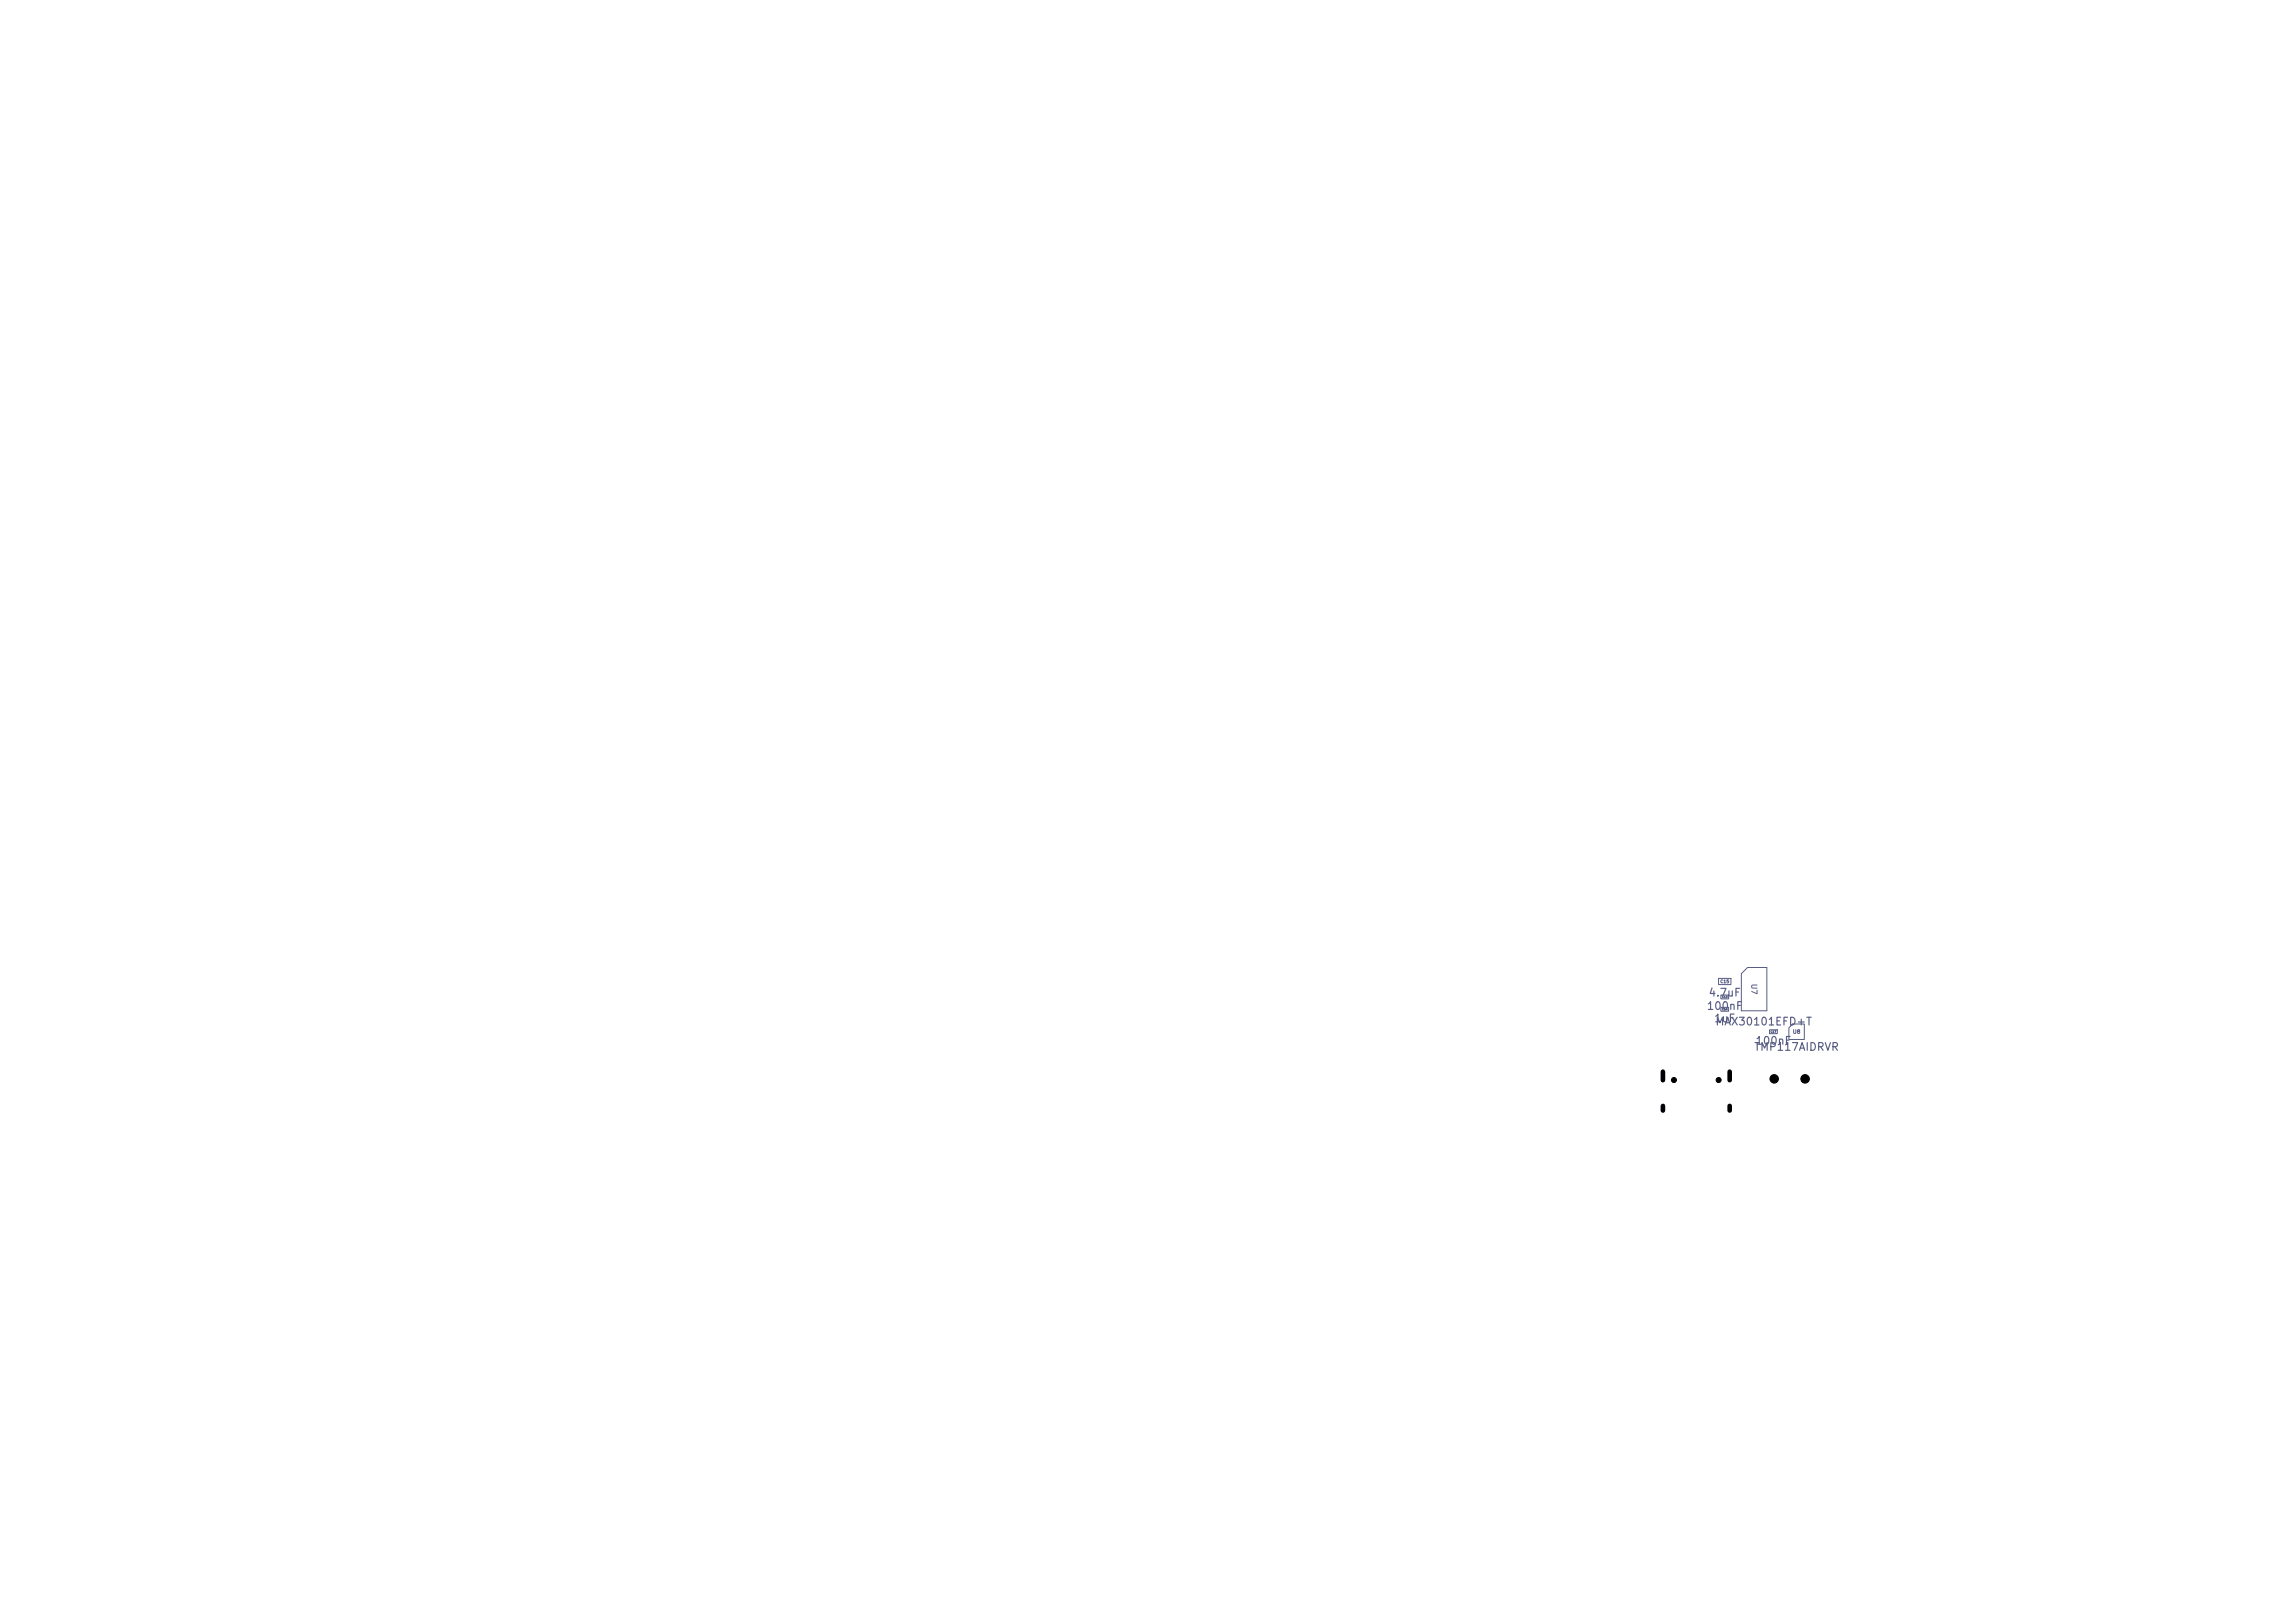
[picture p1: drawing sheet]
<svg xmlns="http://www.w3.org/2000/svg" width="297mm" height="210mm" viewBox="0 0 297 210" stroke-linecap="round" stroke-linejoin="round" font-family="sans-serif">
<defs><g id="words">
<g font-size="1" fill="#585d84">
<text x="220.8" y="130.9">100nF</text>
<text x="221" y="129.2">4.7uF</text>
<text x="221.7" y="132.5">1uF</text>
<text x="221.9" y="132.9">MAX30101EFD+T</text>
<text x="226.9" y="136.2">TMP117AIDRVR</text>
<text x="227.1" y="135.4">100nF</text>
</g>
<text font-size=".7" fill="#585d84" x="226.5" y="127.2" transform="rotate(90 226.5 127.2)">U7</text>
<text font-size=".5" fill="#585d84" x="232" y="133.9">U8</text>
<text font-size=".4" fill="#585d84" x="222.6" y="127.3">C15</text>
<g font-size=".3" fill="#585d84">
<text x="222.8" y="129.2">C13</text>
<text x="222.8" y="130.8">C14</text>
<text x="229.1" y="133.7">C17</text>
</g>
</g></defs>
<path d="M222.4 126.6h1.6v.8h-1.6zM222.7 128.8h1v.4h-1zM222.7 130.4h1v.4h-1zM225.4 126l.8-.8h2.5v5.6h-3.3zM229 133.2h1v.6h-1zM232 132.5h1.5v2h-2v-1.5z" fill="none" stroke="#585d84" stroke-width=".13"/>
<g fill="#000" stroke="#000" stroke-width=".13">
<circle cx="216.6" cy="139.7" r=".33"/>
<circle cx="222.4" cy="139.7" r=".33"/>
<circle cx="229.6" cy="139.6" r=".55"/>
<circle cx="233.6" cy="139.6" r=".55"/>
</g>
<path d="M215.2 138.7v1.1M223.8 138.7v1.1M215.2 143.1v.6M223.8 143.1v.6" fill="none" stroke="#000" stroke-width=".6"/>
<use href="#words"/>
</svg>
